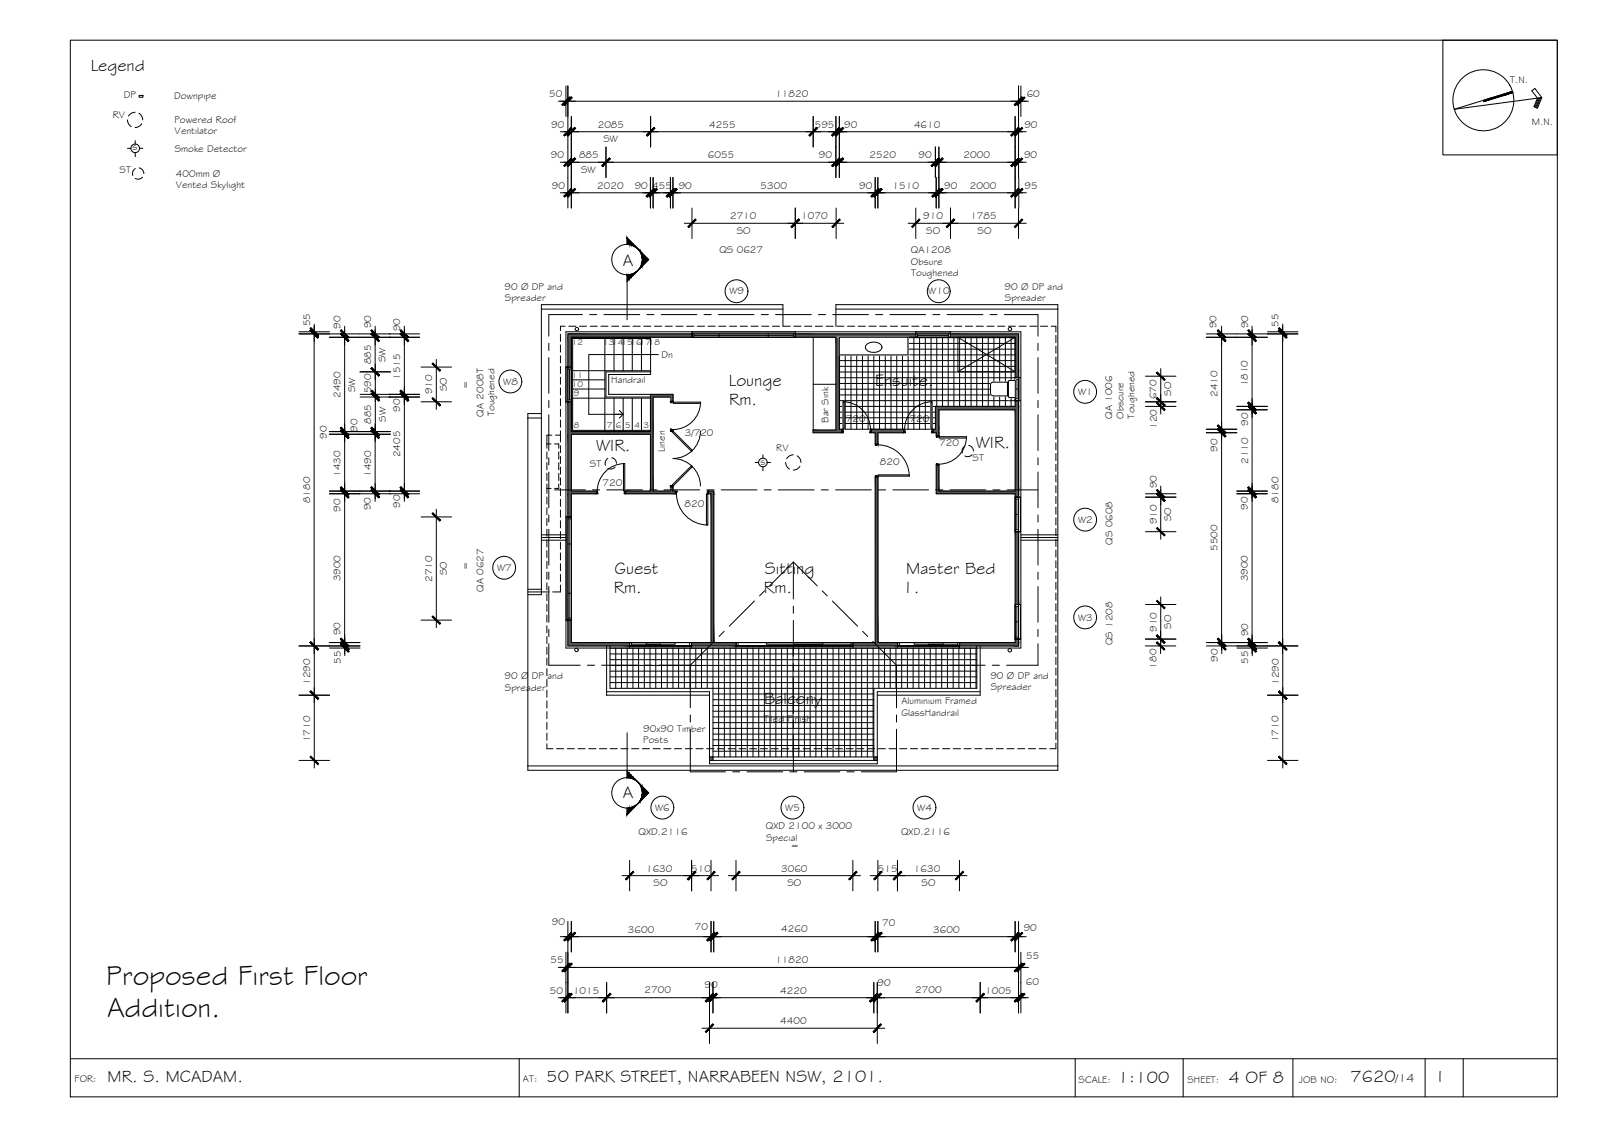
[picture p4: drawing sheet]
<svg xmlns="http://www.w3.org/2000/svg" width="420mm" height="297mm" viewBox="0 0 420 297" stroke-linecap="round" stroke-linejoin="round" font-family="sans-serif">
<defs><g id="words">
<g font-size="7.5">
<text x="27.9" y="258.3">Proposed First Floor</text>
<text x="28.1" y="266.7">Addition.</text>
</g>
<g font-size="4.5">
<text x="23.8" y="18.5">Legend</text>
<text x="163.4" y="69.8">A</text>
<text x="191.2" y="101.1">Lounge</text>
<text x="229.5" y="101.1">Ensuite.</text>
<text x="191.2" y="106.1">Rm.</text>
<text x="156.4" y="118.3">WIR.</text>
<text x="255.9" y="117.3">WIR.</text>
<text x="161" y="155.6">Rm.</text>
<text x="161.2" y="150.6">Guest</text>
<text x="200.3" y="155.6">Rm.</text>
<text x="200.6" y="150.6">Sitting</text>
<text x="236.7" y="155.5">1.</text>
<text x="237.7" y="150.5">Master Bed</text>
<text x="200.5" y="184.6">Balcony</text>
<text x="163.4" y="209.3">A</text>
<text x="28.2" y="283.6">MR. S. MCADAM.</text>
<text x="143.3" y="283.6">50 PARK STREET, NARRABEEN NSW, 2101.</text>
<text x="293.2" y="283.9">1:100</text>
<text x="322.3" y="283.9">4 OF 8</text>
<text x="354.2" y="283.8">7620</text>
<text x="377.2" y="283.7">I</text>
</g>
<text font-size="3.2" x="366" y="283.8">/14</text>
<g font-size="2.6">
<text x="396.1" y="21.6">T.N.</text>
<text x="32.5" y="25.7">DP</text>
<text x="45.7" y="26">Downpipe</text>
<text x="144.1" y="25.5">50</text>
<text x="203.4" y="25.5">11820</text>
<text x="269.3" y="25.5">60</text>
<text x="29.6" y="31">RV</text>
<text x="45.7" y="32.3">Powered Roof</text>
<text x="45.8" y="35.2">Ventilator</text>
<text x="144.5" y="33.5">90</text>
<text x="156.8" y="33.5">2085</text>
<text x="186" y="33.5">4255</text>
<text x="213.7" y="33.5">595</text>
<text x="221.4" y="33.5">90</text>
<text x="239.7" y="33.5">4610</text>
<text x="268.7" y="33.5">90</text>
<text x="401.8" y="32.8">M.N.</text>
<text x="34.8" y="39.4">s</text>
<text x="45.8" y="39.8">Smoke Detector</text>
<text x="144.5" y="41.5">90</text>
<text x="151.9" y="41.5">885</text>
<text x="158.2" y="37.3">SW</text>
<text x="185.7" y="41.5">6055</text>
<text x="214.8" y="41.5">90</text>
<text x="228.1" y="41.5">2520</text>
<text x="240.9" y="41.5">90</text>
<text x="252.7" y="41.5">2000</text>
<text x="268.6" y="41.5">90</text>
<text x="31.4" y="45.3">ST</text>
<text x="46.1" y="46.4">400mm Ø</text>
<text x="152.4" y="45.3">SW</text>
<text x="46.1" y="49.3">Vented Skylight</text>
<text x="144.8" y="49.5">90</text>
<text x="156.7" y="49.5">2020</text>
<text x="166.5" y="49.4">90</text>
<text x="171.1" y="49.5">455</text>
<text x="178" y="49.4">90</text>
<text x="199.5" y="49.5">5300</text>
<text x="225.3" y="49.4">90</text>
<text x="234.1" y="49.5">1510</text>
<text x="247.6" y="49.4">90</text>
<text x="254.4" y="49.5">2000</text>
<text x="268.7" y="49.5">95</text>
<text x="191.5" y="57.4">2710</text>
<text x="210.1" y="57.4">1070</text>
<text x="242.1" y="57.5">910</text>
<text x="254.5" y="57.4">1785</text>
<text x="193.2" y="61.3">SO</text>
<text x="242.9" y="61.3">SO</text>
<text x="256.4" y="61.3">SO</text>
<text x="188.7" y="66.5">QS 0627</text>
<text x="238.9" y="66.5">QA1208</text>
<text x="238.9" y="69.4">Obsure</text>
<text x="132.3" y="76.1">90 Ø DP and</text>
<text x="191.3" y="77.2">W9</text>
<text x="239" y="72.3">Toughened</text>
<text x="243.5" y="77.2">W10</text>
<text x="263.5" y="76.1">90 Ø DP and</text>
<text x="132.4" y="79">Spreader</text>
<text x="263.6" y="79">Spreader</text>
<text x="81.4" y="85.5" transform="rotate(-90 81.4 85.5)">55</text>
<text x="89.3" y="86.2" transform="rotate(-90 89.3 86.2)">90</text>
<text x="97.3" y="86.1" transform="rotate(-90 97.3 86.1)">90</text>
<text x="105" y="86.8" transform="rotate(-90 105 86.8)">90</text>
<text x="319.1" y="86" transform="rotate(-90 319.1 86)">90</text>
<text x="327.3" y="86.1" transform="rotate(-90 327.3 86.1)">90</text>
<text x="335.4" y="85.7" transform="rotate(-90 335.4 85.7)">55</text>
<text x="97.3" y="95.5" transform="rotate(-90 97.3 95.5)">885</text>
<text x="101.1" y="95" transform="rotate(-90 101.1 95)">SW</text>
<text x="173.5" y="93.9">Dn</text>
<text x="105" y="99.6" transform="rotate(-90 105 99.6)">1515</text>
<text x="122.9" y="101.9" transform="rotate(-90 122.9 101.9)">=</text>
<text x="132" y="100.8">W8</text>
<text x="160.3" y="100.5">Handrail</text>
<text x="327.3" y="101.3" transform="rotate(-90 327.3 101.3)">1810</text>
<text x="89.3" y="104.3" transform="rotate(-90 89.3 104.3)">2490</text>
<text x="93.1" y="102.8" transform="rotate(-90 93.1 102.8)">SW</text>
<text x="97.4" y="103.1" transform="rotate(-90 97.4 103.1)">590</text>
<text x="105" y="107.9" transform="rotate(-90 105 107.9)">90</text>
<text x="113.4" y="103.4" transform="rotate(-90 113.4 103.4)">910</text>
<text x="117.2" y="102.6" transform="rotate(-90 117.2 102.6)">SO</text>
<text x="282.7" y="103.5">W1</text>
<text x="303.3" y="104.6" transform="rotate(-90 303.3 104.6)">670</text>
<text x="307.2" y="103.8" transform="rotate(-90 307.2 103.8)">SO</text>
<text x="319.3" y="104" transform="rotate(-90 319.3 104)">2410</text>
<text x="93.7" y="113.2" transform="rotate(-90 93.7 113.2)">90</text>
<text x="97.4" y="111.1" transform="rotate(-90 97.4 111.1)">885</text>
<text x="101.2" y="110.6" transform="rotate(-90 101.2 110.6)">SW</text>
<text x="126.8" y="109.2" transform="rotate(-90 126.8 109.2)">QA 2008T</text>
<text x="129.7" y="109.1" transform="rotate(-90 129.7 109.1)">Toughened</text>
<text x="217.3" y="110.8" transform="rotate(-90 217.3 110.8)">Bar Sink</text>
<text x="221.8" y="110.6">720</text>
<text x="238.5" y="110.6">720</text>
<text x="291.7" y="109.8" transform="rotate(-90 291.7 109.8)">QA 1006</text>
<text x="294.7" y="109.8" transform="rotate(-90 294.7 109.8)">Obscure</text>
<text x="297.6" y="109.7" transform="rotate(-90 297.6 109.7)">Toughened</text>
<text x="303.4" y="112.5" transform="rotate(-90 303.4 112.5)">120</text>
<text x="327.3" y="111.7" transform="rotate(-90 327.3 111.7)">90</text>
<text x="85.7" y="115.1" transform="rotate(-90 85.7 115.1)">90</text>
<text x="105" y="119.9" transform="rotate(-90 105 119.9)">2405</text>
<text x="174.4" y="118.5" transform="rotate(-90 174.4 118.5)">Linen</text>
<text x="179.6" y="114.2">3/720</text>
<text x="203.6" y="118.1">RV</text>
<text x="246.3" y="116.9">720</text>
<text x="319.3" y="118.5" transform="rotate(-90 319.3 118.5)">90</text>
<text x="89.3" y="125.1" transform="rotate(-90 89.3 125.1)">1430</text>
<text x="97.3" y="125.1" transform="rotate(-90 97.3 125.1)">1490</text>
<text x="154.7" y="122.5">ST</text>
<text x="199.5" y="121.8">s</text>
<text x="230.8" y="122">820</text>
<text x="255.1" y="120.9">ST</text>
<text x="327.3" y="121.6" transform="rotate(-90 327.3 121.6)">2110</text>
<text x="81.3" y="131.9" transform="rotate(-90 81.3 131.9)">8180</text>
<text x="158" y="127.5">720</text>
<text x="303.4" y="128" transform="rotate(-90 303.4 128)">90</text>
<text x="335.3" y="131.9" transform="rotate(-90 335.3 131.9)">8180</text>
<text x="89.3" y="134.2" transform="rotate(-90 89.3 134.2)">90</text>
<text x="97.3" y="133.7" transform="rotate(-90 97.3 133.7)">90</text>
<text x="105" y="133.1" transform="rotate(-90 105 133.1)">90</text>
<text x="179.5" y="132.9">820</text>
<text x="282.7" y="137">W2</text>
<text x="303.4" y="137.5" transform="rotate(-90 303.4 137.5)">910</text>
<text x="307.2" y="136.7" transform="rotate(-90 307.2 136.7)">SO</text>
<text x="327.3" y="133.7" transform="rotate(-90 327.3 133.7)">90</text>
<text x="291.7" y="142.8" transform="rotate(-90 291.7 142.8)">QS 0608</text>
<text x="122.9" y="149.5" transform="rotate(-90 122.9 149.5)">=</text>
<text x="130.4" y="149.7">W7</text>
<text x="319.3" y="144.5" transform="rotate(-90 319.3 144.5)">5500</text>
<text x="89.3" y="152.4" transform="rotate(-90 89.3 152.4)">3900</text>
<text x="113.3" y="152.6" transform="rotate(-90 113.3 152.6)">2710</text>
<text x="117.2" y="150.9" transform="rotate(-90 117.2 150.9)">SO</text>
<text x="126.8" y="155.2" transform="rotate(-90 126.8 155.2)">QA 0627</text>
<text x="327.3" y="152.4" transform="rotate(-90 327.3 152.4)">3900</text>
<text x="89.3" y="166.6" transform="rotate(-90 89.3 166.6)">90</text>
<text x="282.7" y="162.7">W3</text>
<text x="303.4" y="165.7" transform="rotate(-90 303.4 165.7)">910</text>
<text x="307.2" y="164.8" transform="rotate(-90 307.2 164.8)">SO</text>
<text x="327.3" y="166.8" transform="rotate(-90 327.3 166.8)">90</text>
<text x="291.7" y="169.2" transform="rotate(-90 291.7 169.2)">QS 1208</text>
<text x="319.4" y="173.6" transform="rotate(-90 319.4 173.6)">90</text>
<text x="81.4" y="179.6" transform="rotate(-90 81.4 179.6)">1290</text>
<text x="89.4" y="174.1" transform="rotate(-90 89.4 174.1)">55</text>
<text x="132.3" y="178.1">90 Ø DP and</text>
<text x="259.7" y="178.1">90 Ø DP and</text>
<text x="303.3" y="175.3" transform="rotate(-90 303.3 175.3)">180</text>
<text x="327.3" y="174.1" transform="rotate(-90 327.3 174.1)">55</text>
<text x="335.4" y="179.6" transform="rotate(-90 335.4 179.6)">1290</text>
<text x="132.4" y="181.1">Spreader</text>
<text x="236.4" y="184.7">Aluminium Framed</text>
<text x="259.8" y="181">Spreader</text>
<text x="168.7" y="191.8">90x90 Timber</text>
<text x="200.3" y="189.2">Tiled Finish</text>
<text x="236.4" y="187.6">GlassHandrail</text>
<text x="81.3" y="194.6" transform="rotate(-90 81.3 194.6)">1710</text>
<text x="168.7" y="194.7">Posts</text>
<text x="335.3" y="194.6" transform="rotate(-90 335.3 194.6)">1710</text>
<text x="171.8" y="212.5">W6</text>
<text x="206" y="212.5">W5</text>
<text x="240.6" y="212.5">W4</text>
<text x="167.5" y="218.9">QXD.2116</text>
<text x="200.9" y="217.4">QXD 2100 x 3000</text>
<text x="200.9" y="220.4">Special</text>
<text x="236.3" y="218.9">QXD.2116</text>
<text x="207.4" y="222.6">=</text>
<text x="169.4" y="228.5">1630</text>
<text x="171.4" y="232.3">SO</text>
<text x="181.3" y="228.5">510</text>
<text x="204.9" y="228.5">3060</text>
<text x="206.5" y="232.3">SO</text>
<text x="230.2" y="228.5">515</text>
<text x="239.7" y="228.5">1630</text>
<text x="241.7" y="232.3">SO</text>
<text x="144.7" y="242.6">90</text>
<text x="164.7" y="244.5">3600</text>
<text x="182.3" y="243.8">70</text>
<text x="204.9" y="244.5">4260</text>
<text x="231.4" y="242.7">70</text>
<text x="244.7" y="244.5">3600</text>
<text x="268.5" y="244">90</text>
<text x="269.1" y="251.3">55</text>
<text x="144.4" y="252.3">55</text>
<text x="203.4" y="252.6">11820</text>
<text x="144.2" y="260.6">50</text>
<text x="150.3" y="260.5">1015</text>
<text x="169" y="260.4">2700</text>
<text x="184.8" y="259">90</text>
<text x="204.6" y="260.5">4220</text>
<text x="230.2" y="258.4">90</text>
<text x="240" y="260.4">2700</text>
<text x="258.4" y="260.5">1005</text>
<text x="269" y="258.2">60</text>
<text x="204.6" y="268.5">4400</text>
<text x="19.6" y="283.8">FOR:</text>
<text x="137.2" y="283.6">AT:</text>
<text x="282.9" y="283.9">SCALE:</text>
<text x="311.5" y="283.9">SHEET:</text>
<text x="340.7" y="283.9">JOB NO:</text>
</g>
<g font-size="2.2">
<text x="150" y="90.5">12</text>
<text x="158.2" y="90.5">131415161718</text>
<text x="150" y="101.5">10</text>
<text x="150" y="99.1">11</text>
<text x="150.5" y="103.9">9</text>
<text x="150.5" y="112.2">8</text>
<text x="159.2" y="112.2">7</text>
<text x="161.6" y="112.2">6</text>
<text x="163.9" y="112.2">5</text>
<text x="166.4" y="112.2">4</text>
<text x="168.8" y="112.2">3</text>
</g>
</g></defs>
<!-- layer: BORDER -->
<g fill="none" stroke="#000" stroke-width=".26">
<path d="M18.4 10.5h390v277.1h-390zM378.4 10.5h30v30.1h-30zM396.7 24l-15.3 4.7 23-3.1-1.8-2.4-.8 .6 1.4 1.9-.9 2.3 .9 .4 1.2-2.8M396.8 24.3l-7.6 2.3M403.5 25.7l-1 2.4M403.8 25.6l-1 2.6M404.1 25.6l-1.1 2.7M18.4 277.6h390M136.2 277.6v10M282 277.6v10M310.3 277.6v10M339.1 277.6v10"/>
<path d="M373.8 277.6v10M383.8 277.6v10"/>
<circle cx="389" cy="26.3" r="8"/>
</g>
<!-- layer: SECTION POINT -->
<g fill="#000" stroke="#000" stroke-width=".26">
<path d="M166.9 71.2l.4-.3zM166.9 64.8l.4 .4zM167.7 70.5l-.4 .4zM167.7 65.6l.3 .6zM168.5 66.4l1.6 1.7-1.6 1.6zM166.9 204.7l.4 .3zM166.9 211l.4-.3zM167.3 205l.4 .5zM168 209.8l-.3 .5zM168.5 206.2l1.6 1.7-1.6 1.6z"/>
<path d="M164.5 62.4l.5 .5v1.2zM164.5 62.4v1.7h.5z"/>
<path d="M164.5 72.1l.5-.1v1.2zM164.5 72.1v1.6l.5-.5z"/>
<path d="M165 62.9l.5 .6v.7zM165 62.9v1.2l.5 .1z"/>
<path d="M165 72l.5-.1v.8zM165 72v1.2l.5-.5z"/>
<path d="M165.5 63.5l.5 .4v.5zM165.5 63.5v.7l.5 .2z"/>
<path d="M165.5 71.9l.5-.1v.4zM165.5 71.9v.8l.5-.5z"/>
<path d="M166 63.9l.5 .7zM166 63.9v.5l.5 .2z"/>
<path d="M166 71.8l.5-.3v.2zM166 71.8v.4l.5-.5z"/>
<path d="M166.5 64.4l.4 .5zM166.5 64.4v.2l.4 .3z"/>
<path d="M166.5 71.5l.4-.3zM166.5 71.5v.2l.4-.4z"/>
<path d="M167.7 65.6l.3 .6zM167.3 65.2l.4 .5z"/>
<path d="M168 70l-.3 .5zM167.7 70.5l.3-.3z"/>
<path d="M168 65.9l.2 .3v.5zM168 65.9l.2 .8z"/>
<path d="M168.2 69.5v.5h-.2zM168 70v.2l.2-.2z"/>
<path d="M168.2 66.2l.2 1zM168.2 66.2l.2 1z"/>
<path d="M168.4 68.9v.9l-.2-.3zM168.2 69.5v.5l.2-.2z"/>
<path d="M168.4 66.3l.1 1.5zM168.4 66.3l.1 1.5z"/>
<path d="M168.5 68.4v1.3zM168.4 68.9v.9z"/>
<path d="M165 211.8l-.5 1.7 .5-.5zM164.5 211.9l.5-.1-.5 1.7z"/>
<path d="M165 202.7l-.5 1.2h.5zM164.5 202.2l.5 .5-.5 1.2z"/>
<path d="M165.5 211.7l-.5 1.3 .5-.5zM165 211.8l.5-.1-.5 1.3z"/>
<path d="M165.5 203.3l-.5 .6 .5 .1zM165 202.7l.5 .6-.5 .6z"/>
<path d="M166 211.6l-.5 .9 .5-.5zM165.5 211.7l.5-.1-.5 .9z"/>
<path d="M165.5 204l.5 .2v-.5zM165.5 203.3l.5 .4-.5 .3z"/>
<path d="M166.5 211.3l-.5 .7zM166 211.6l.5-.3-.5 .7z"/>
<path d="M166 204.2l.5 .2v-.2zM166 203.7l.5 .5h-.5z"/>
<path d="M166.9 211l-.4 .5zM166.5 211.3l.4-.3-.4 .5z"/>
<path d="M166.5 204.4l.4 .3zM166.5 204.2l.4 .5-.4-.3z"/>
<path d="M168 209.8l-.3 .5zM167.7 210.3l-.4 .4z"/>
<path d="M167.7 205.5l.3 .4zM167.7 205.4l.3 .3z"/>
<path d="M168.2 209.3l-.2 .7 .2-.2zM168.2 209.3l-.2 .7z"/>
<path d="M168 205.9l.2 .6v-.5zM168 205.7l.2 .3-.2-.1z"/>
<path d="M168.4 208.7l-.2 1.1zM168.4 208.7l-.2 1.1z"/>
<path d="M168.4 206.1l-.2 .4 .2 .5zM168.2 206l.2 .1-.2 .4z"/>
<path d="M168.5 208.2l-.1 1.4zM168.5 208.2l-.1 1.4z"/>
<path d="M168.5 206.2v1.4zM168.4 206.1v.9z"/>
</g>
<g fill="none" stroke="#000" stroke-width=".26">
<path d="M164.5 64.1v-1.7l5.6 5.7-5.6 5.6M164.5 72.1v11.7M164.5 192.1v11.8M164.5 202.2l5.6 5.7-5.6 5.6v-1.6"/>
<circle cx="164.5" cy="68.1" r="4"/>
<circle cx="164.5" cy="207.8" r="4"/>
</g>
<!-- layer: SERVICES -->
<g fill="none" stroke="#000" stroke-width=".26">
<path d="M33.4 31.4l.2 .9 .8 .9M33.4 38.9h.9M35.4 29.4l-1.1 .4-.6 .6M35.5 36.9v.9M36.4 29.7l.9 .9 .1 .8M36.5 25h1v.5h-1zM36.6 38.9h.9M37.2 32.4l-.6 .7-1.2 .3M35.5 40v1.1M35.5 44.2a1.49 1.49 0 0 0-.7 1.8M36.5 44a1.49 1.49 0 0 1 1.2 1.5M37.4 46.4a1.49 1.49 0 0 1-1.9 .4"/>
<path d="M200.1 119.2v.9M208.1 119.2l-1.2 .4-.6 .6M209.1 119.5l.6 .6 .4 1.1M253.1 116.9a1.49 1.49 0 0 0-.7 1.9M254.1 116.8a1.49 1.49 0 0 1 1.2 1.4M254.9 119.2a1.49 1.49 0 0 1-1.8 .3M159.4 120.2a1.49 1.49 0 0 0-.6 1.8M160.4 120a1.49 1.49 0 0 1 1.3 1.5M161.3 122.4a1.49 1.49 0 0 1-1.9 .4M198.1 121.3h.9M200.1 122.4v1M201.2 121.3h.9"/>
<path d="M206.1 121.2l.3 1.2 .7 .6M209.8 122.2l-.6 .7-1.1 .3"/>
<circle cx="35.5" cy="38.9" r="1.13"/>
<circle cx="151.3" cy="86.3" r=".46"/>
<circle cx="264.9" cy="86.3" r=".46"/>
<circle cx="200.1" cy="121.2" r="1.13"/>
<circle cx="151.2" cy="170.4" r=".46"/>
<circle cx="264.8" cy="170.5" r=".46"/>
</g>
<!-- layer: TILES -->
<g fill="none" stroke="#000" stroke-width=".26">
<path d="M220.1 88.5h46.1M220.1 90h46.1M220.1 91.5h46.1M220.1 93h46.1M220.1 94.5h46.1M220.1 96h46.1M220.1 97.5h46.1M220.1 99h46.1M220.2 88.4v24.1M221.7 88.4v24.1M223.2 88.4v24.1M224.7 88.4v24.1"/>
<path d="M226.2 88.4v24.1M227.7 88.4v24.1M229.2 88.4v24.1M230.7 88.4v24.1M232.2 88.4v24.1M233.7 88.4v24.1M235.2 88.4v24.1M236.7 88.4v24.1M238.2 88.4v24.1M239.7 88.4v24.1M241.2 88.4v24.1M242.7 88.4v24.1"/>
<path d="M244.2 88.4v24.1M245.7 88.4v18.1M247.2 88.4v18.1M248.7 88.4v18.1M250.2 88.4v18.1M251.7 88.4v18.1M253.2 88.4v18.1M254.7 88.4v18.1M256.2 88.4v18.1M257.7 88.4v18.1M259.2 88.4v18.1M260.7 88.4v18.1"/>
<path d="M262.2 88.4v18.1M263.7 88.4v18.1M265.2 88.4v18.1M220.1 100.5h46.1M220.1 102h46.1M220.1 103.5h46.1M220.1 105h46.1M220.1 106.5h25.2M220.1 108h25.2M220.1 109.5h25.2M220.1 111h25.2M160 169.9h96.2"/>
<path d="M160 171.4h96.2M160 172.9h96.2M160 174.4h96.2M160 176h96.2M160 177.5h96.2M160 179h96.2M161.5 169.9v10.6M163 169.9v10.6M164.5 169.9v10.6M166 169.9v10.6M167.5 169.9v10.6M169 169.9v10.6"/>
<path d="M170.5 169.9v10.6M172 169.9v10.6M173.5 169.9v10.6M175 169.9v10.6M176.5 169.9v10.6M178 169.9v10.6M179.5 169.9v10.6M181 169.9v10.6M182.5 169.9v10.6M184 169.9v10.6M185.5 169.9v10.6M187 169.9v10.6h42.2"/>
<path d="M188.5 169.9v28.6M190 169.9v28.6M191.5 169.9v28.6M193 169.9v28.6M194.5 169.9v28.6M196 169.9v28.6M197.5 169.9v28.6M199 169.9v28.6M200.5 169.9v28.6M202 169.9v28.6M203.5 169.9v28.6M205 169.9v28.6"/>
<path d="M206.5 169.9v28.6M208 169.9v28.6M209.5 169.9v28.6M211 169.9v28.6M212.5 169.9v28.6M214 169.9v28.6M215.5 169.9v28.6M217 169.9v28.6M218.5 169.9v28.6M220 169.9v28.6M221.5 169.9v28.6M223 169.9v28.6"/>
<path d="M224.5 169.9v28.6M226 169.9v28.6M227.5 169.9v28.6M229 169.9v28.6M230.5 169.9v10.6M232 169.9v10.6M233.5 169.9v10.6M235 169.9v10.6M236.5 169.9v10.6M238 169.9v10.6M239.5 169.9v10.6M241 169.9v10.6"/>
<path d="M242.5 169.9v10.6M244 169.9v10.6M245.5 169.9v10.6M247 169.9v10.6M248.5 169.9v10.6M250 169.9v10.6M251.5 169.9v10.6M253 169.9v10.6M254.5 169.9v10.6M256 169.9v10.6M187 181.9h42.2M187 183.4h42.2"/>
<path d="M187 184.9h42.2M187 186.5h42.2M187 188h42.2M187 189.5h42.2M187 191h42.2M187 192.5h42.2M187 193.9h42.2M187 195.4h42.2M187 196.9h42.2"/>
</g>
<!-- layer: EXISTING -->
<g fill="none" stroke="#000" stroke-width=".26">
<path d="M147 87.6v1.9M147 90.4v1.9M147 93.3v1.8M147 96.1v1.8M147 98.9v1.8M148.2 85.5h-1.2v1.2M149.1 85.5h1.9M152 85.5h1.8M154.8 85.5h1.8M157.6 85.5h1.9M160.4 85.5h1.9M163.2 85.5h1.9"/>
<path d="M166 85.5h1.9M168.8 85.5h1.9M171.6 85.5h1.9M174.5 85.5h1.8M177.3 85.5h1.8M180.1 85.5h1.9M182.9 85.5h1.9M185.7 85.5h1.9M188.5 85.5h1.9M191.3 85.5h1.9M194.1 85.5h1.9M197 85.5h1.8"/>
<path d="M199.8 85.5h1.8M202.6 85.5h1.9M205.4 85.5h1.9M208.2 85.5h1.9M211 85.5h1.9M213.8 85.5h1.9M216.6 85.5h1.9M219.5 85.5h1.8M222.3 85.5h1.8M225.1 85.5h1.9M227.9 85.5h1.9M230.7 85.5h1.9"/>
<path d="M233.5 85.5h1.9M236.3 85.5h1.9M239.1 85.5h1.9M242 85.5h1.8M244.8 85.5h1.8M247.6 85.5h1.9M250.4 85.5h1.9M253.2 85.5h1.9M256 85.5h1.9M258.8 85.5h1.9M261.6 85.5h1.9M264.5 85.5h1.8"/>
<path d="M267.3 85.5h1.8M270.1 85.5h1.9M272.9 85.5h1.9M275.7 85.5h1.2v1.5M276.9 87.9v1.9M276.9 90.8v1.8M276.9 93.6v1.9M276.9 96.4v1.8M276.9 99.2v1.9M143.4 116.4h1.1M143.4 118.5v1.8M144.7 114.1h-1.3v3.4"/>
<path d="M145.5 116.4h1v1.1M146.5 118.5v1.8M147 112.9v1.2h-1.3M147 101.7v1.9M147 104.5v1.9M147 107.3v1.9M147 110.1v1.9M276.9 102v1.9M276.9 104.8v1.9M276.9 107.6v1.9M276.9 110.4v1.9M276.9 113.3v1.8"/>
<path d="M276.9 116.1v1.9M276.9 118.9v1.9M143.4 128.1h1.1M143.4 121.3v1.9M143.4 124.1v1.9M143.4 126.9v2.5M143.4 130.3v1.9M143.4 133.1v1.9M143.4 135.9v1.9M143.4 138.7v1.9M146.5 126.9v1.2h-1M146.5 121.3v1.9"/>
<path d="M146.5 124.1v1.9M276.9 121.7v1.9M276.9 124.5v1.9M276.9 127.3v1.9M276.9 130.1v1.9M276.9 132.9v1.9M276.9 135.8v1.8M276.9 138.6v1.9M143.4 141.5v1.9M143.4 144.3v1.9M143.4 147.2v1.8M143.4 150v1.9"/>
<path d="M143.4 152.8v1.9M143.4 155.6v1.9M143.4 158.4v1.9M276.9 141.4v1.9M276.9 144.2v1.9M276.9 147v1.9M276.9 149.8v1.9M276.9 152.6v1.9M276.9 155.5v1.8M276.9 158.3v1.8M143.4 161.2v1.9M143.4 164.1v1.8"/>
<path d="M143.4 166.9v1.8M143.4 169.7v1.8M143.4 172.5v1.9M143.4 175.3v1.9M143.4 178.1v1.9M276.9 161.1v1.9M276.9 163.9v1.9M276.9 166.7v1.9M276.9 169.5v1.9M276.9 172.3v1.9M276.9 175.1v1.9M276.9 178v1.8"/>
<path d="M143.4 195v1.3h1.6M143.4 180.9v1.9M143.4 183.7v1.9M143.4 186.6v1.8M143.4 189.4v1.8M143.4 192.2v1.8M146 196.3h1.8M148.8 196.3h1.9M151.6 196.3h1.9M154.4 196.3h1.9M157.2 196.3h1.9M160 196.3h1.9"/>
<path d="M162.8 196.3h1.9M165.7 196.3h1.8M168.5 196.3h1.8M171.3 196.3h1.9M174.1 196.3h1.9M176.9 196.3h1.9M179.7 196.3h1.9M182.5 196.3h1.9M185.3 196.3h1.9M188.2 196.3h1.8M191 196.3h1.8M193.8 196.3h1.9"/>
<path d="M196.6 196.3h1.9M199.4 196.3h1.9M202.2 196.3h1.9M205 196.3h1.9M207.8 196.3h1.9M210.7 196.3h1.8M213.5 196.3h1.8M216.3 196.3h1.9M219.1 196.3h1.9M221.9 196.3h1.9M224.7 196.3h1.9M227.5 196.3h1.9"/>
<path d="M230.3 196.3h1.9M233.2 196.3h1.8M236 196.3h1.8M238.8 196.3h1.9M241.6 196.3h1.9M244.4 196.3h1.9M247.2 196.3h1.9M250 196.3h1.9M252.8 196.3h1.9M255.7 196.3h1.8M258.5 196.3h1.8M261.3 196.3h1.9"/>
<path d="M264.1 196.3h1.9M266.9 196.3h1.9M269.7 196.3h1.9M272.5 196.3h1.9M276.9 194.8v1.5h-1.6M276.9 180.8v1.8M276.9 183.6v1.9M276.9 186.4v1.9M276.9 189.2v1.9M276.9 192v1.9"/>
</g>
<!-- layer: NEWWORK -->
<g fill="none" stroke="#000" stroke-width=".26">
<path d="M142 81h63.3M148.4 96.2h1.5M148.9 87.5v81.8h118.2v-81.8M149 87.5h118.2M181.5 87v1.4M205.3 85.5v-5.6h-63.3v76h-3.6M208.6 87v1.4M219.2 88.4v24.3h-6v.7h7.6v-.9M219.2 81h58.2M219.2 85.5v-5.6h58.2v120.9M219.3 88.4h-69.4v24.7M220.1 88.4h46.1v18.1h-20.9v6h-25.2z"/>
<path d="M240.2 87v1.4M249.2 87v1.4M249.3 87v1.4M266.2 98.9h1.5M138.4 109.6h3.6M142 108.4h-3.6v93.5h139v-1.1M147 114.1v1.8M147 116.8v1.9M147 119.6v1.9M148.4 105.3h1.5M175.8 105.2h.7v-1.8h-5.9v9.7h-20.8M175.8 104.1h-4.5v24.6h4.5"/>
<path d="M175.8 112.8h.7M220.9 112.5v.9M228.4 112.5v.9h1.1v3h.8M228.5 112.5v.9M237 112.5v.9h-6.8v3M237.1 112.5v.9M244.6 112.5v.9h.9v.9h.8M244.7 112.5v.9M246.2 114.3v-6.9h20v21.3h-20v-6.8M266.2 105h1.5M147 122.5v1.8M147 125.3v1.8"/>
<path d="M147 128.1v1.9M147 130.9v1.9M147 133.7v1.9M147 136.5v1.9M147 139.3v1.9M148.4 135.5h1.5M156.4 128.7h-6.6v-14.9h20.8v14.9h-6.6M156.5 128.7v.7M164.1 128.7v.7M175.8 127.6h.7v1.1h.7v.7h-13.2M177.2 128.7v.7M230.3 125h-.8v43.5h-42.3v-39.8h-1.4v.7h.7v39.1h-36.7v-39.1h6.6"/>
<path d="M246.3 121.9h-.8v7.5h20.7v39.1h-36v-43.5M266.2 130.3h1.5M266.2 139.4h1.5M138.4 155.2h5.6M138.4 154.5h3.6M142 140.9h6.5M142 141.6h6.5M142 140.2h6.5M147 142.1v1.9M147 145v1.8M147 147.8v1.8M147 150.6v1.9"/>
<path d="M147 153.4v1.8h-2M266.2 158.5h1.5M267.7 140.9h9.7M267.7 141.6h9.7M267.7 140.2h9.7M148.4 162.6h1.5M159.1 169.3v13h27M160 169.3v11.2h27v18M165.1 168.5v1.4M181.4 168.5v1.4M193 168.5v1.4M193.1 168.5v.8"/>
<path d="M223.7 168.5v1.4M223.7 168.5v.8M235.4 168.5v1.4M235.4 168.5v.8M251.7 168.5l-.1 1.4M256.2 169.3v11.2h-27v18h-42.2M257.1 169.3v13h-27M266.2 167.5h1.5M159.1 181.3h27v19h44v-19h27M186.1 198.5h.9v.9h-.9zM186.1 199.4h44M229.2 198.5h.9v.9h-.9z"/>
<path d="M138.4 200.8h139"/>
</g>
<!-- layer: HATCH -->
<g fill="#545454" stroke="#545454" stroke-width=".26">
<path d="M208.6 87.5l31.6 .9v-.9zM208.6 87.5l31.6 .9h-31.6z"/>
<path d="M149 87.5l32.5 .9v-.9zM149 87.5l32.5 .9h-32.5z"/>
<path d="M249.3 87.5l17.9 .9v-.9zM249.3 87.5l17.9 .9h-17.9z"/>
<path d="M149 88.4l.9 7.8v-7.8zM149 88.4l.9 7.8h-.9z"/>
<path d="M266.3 88.4l.9 9v-9zM266.3 88.4l.9 9h-.9z"/>
<path d="M266.3 97.4l.9 1.5v-1.5zM266.3 97.4l.9 1.5h-.9z"/>
<path d="M170.6 103.4l5.9 .7v-.7zM170.6 103.4l5.9 .7h-5.9z"/>
<path d="M175.8 104.1l.7 1.1v-1.1zM175.8 104.1l.7 1.1h-.7z"/>
<path d="M266.3 105l.9 1.5v-1.5zM266.3 105l.9 1.5h-.9z"/>
<path d="M245.4 106.5l21.8 .9v-.9zM245.4 106.5l21.8 .9h-21.8z"/>
<path d="M245.4 107.4l.9 5.1v-5.1zM245.4 107.4l.9 5.1h-.9z"/>
<path d="M219.3 88.4l.9 24.1v-24.1zM219.3 88.4l.9 24.1h-.9z"/>
<path d="M219.3 112.5l1.6 .2v-.2zM219.3 112.5l1.6 .2h-1.6z"/>
<path d="M170.6 104.1l.7 9v-9zM170.6 104.1l.7 9h-.7z"/>
<path d="M149 105.3l.9 7.8v-7.8zM149 105.3l.9 7.8h-.9z"/>
<path d="M244.7 112.5l1.6 .9v-.9zM244.7 112.5l1.6 .9h-1.6z"/>
<path d="M228.5 112.5l8.6 .9v-.9zM228.5 112.5l8.6 .9h-8.6z"/>
<path d="M213.3 112.7l7.6 .7v-.7zM213.3 112.7l7.6 .7h-7.6z"/>
<path d="M149 113.1l22.3 .7v-.7zM149 113.1l22.3 .7h-22.3z"/>
<path d="M245.6 113.4l.7 .9v-.9zM245.6 113.4l.7 .9h-.7z"/>
<path d="M229.6 113.4l.7 3v-3zM229.6 113.4l.7 3h-.7z"/>
<path d="M266.3 107.4l.9 21.3v-21.3zM266.3 107.4l.9 21.3h-.9z"/>
<path d="M245.6 121.9l.7 6.8v-6.8zM245.6 121.9l.7 6.8h-.7z"/>
<path d="M175.8 127.6l.7 1.1v-1.1zM175.8 127.6l.7 1.1h-.7z"/>
<path d="M170.6 113.8l.7 14.9v-14.9zM170.6 113.8l.7 14.9h-.7z"/>
<path d="M149 113.8l.9 14.9v-14.9zM149 113.8l.9 14.9h-.9z"/>
<path d="M245.6 128.7l21.6 .7v-.7zM245.6 128.7l21.6 .7h-21.6z"/>
<path d="M185.8 128.7l1.4 .7v-.7zM185.8 128.7l1.4 .7h-1.4z"/>
<path d="M164.1 128.7l13.1 .7v-.7zM164.1 128.7l13.1 .7h-13.1z"/>
<path d="M149 128.7l7.5 .7v-.7zM149 128.7l7.5 .7h-7.5z"/>
<path d="M266.3 129.4l.9 .9v-.9zM266.3 129.4l.9 .9h-.9z"/>
<path d="M149 129.4l.9 6.1v-6.1zM149 129.4l.9 6.1h-.9z"/>
<path d="M266.3 139.4l.9 19.1v-19.1zM266.3 139.4l.9 19.1h-.9z"/>
<path d="M149 162.6l.9 5.9v-5.9zM149 162.6l.9 5.9h-.9z"/>
<path d="M266.3 167.5l.9 1v-1zM266.3 167.5l.9 1h-.9z"/>
<path d="M229.6 125l.7 43.5v-43.5zM229.6 125l.7 43.5h-.7z"/>
<path d="M186.5 129.4l.7 39.1v-39.1zM186.5 129.4l.7 39.1h-.7z"/>
<path d="M149 168.5l16.1 .8v-.8zM149 168.5l16.1 .8h-16.1z"/>
<path d="M251.7 168.5l15.5 .8v-.8zM251.7 168.5l15.5 .8h-15.5z"/>
<path d="M223.7 168.5l11.7 .8v-.8zM223.7 168.5l11.7 .8h-11.7z"/>
<path d="M181.4 168.5l11.7 .8v-.8zM181.4 168.5l11.7 .8h-11.7z"/>
<path d="M229.2 198.5l.9 .9v-.9zM229.2 198.5l.9 .9h-.9z"/>
<path d="M186.1 198.5l.9 .9v-.9zM186.1 198.5l.9 .9h-.9z"/>
</g>
<!-- layer: INSULCLAD -->
<path d="M148.4 87h119.3v82.9h-119.3z" fill="none" stroke="#000" stroke-width=".26"/>
<!-- layer: ROOFPLAN NEW -->
<g fill="none" stroke="#000" stroke-width=".26">
<path d="M143.9 90v1.9M143.9 93.7v9.4M152.8 82.5h-8.9v5.6M154.7 82.5h1.8M158.4 82.5h9.4M169.7 82.5h1.8M173.4 82.5h9.4M184.6 82.5h1.9M188.4 82.5h9.4M199.7 82.5h1.8M203.4 82.5h9.4M214.6 82.5h1.9"/>
<path d="M218.4 82.5h9.4M229.6 82.5h1.9M233.4 82.5h9.4M244.7 82.5h1.8M248.4 82.5h9.4M259.6 82.5h1.9M263.4 82.5h8.8v5.6M272.2 90v1.9M272.2 93.7v9.4M143.9 105v1.9M143.9 108.7v9.4M272.2 105v1.9"/>
<path d="M272.2 108.7v9.4M143.9 120v1.9M143.9 123.8v9.3M143.9 135v1.9M143.9 138.8v9.3M145.4 128.4h8.1M155.4 128.4h1.9M159.1 128.4h9.4M170.4 128.4h1.9M174.1 128.4h9.4M185.4 128.4h1.9M189.2 128.4h9.3"/>
<path d="M200.4 128.4h1.9M204.1 128.4h9.4M215.4 128.4h1.9M219.1 128.4h9.4M230.4 128.4h1.9M234.2 128.4h9.3M245.4 128.4h1.9M249.1 128.4h9.4M260.4 128.4h1.9M264.1 128.4h8.1M272.2 120v1.9M272.2 123.8v9.3"/>
<path d="M272.2 135v1.9M272.2 138.8v9.3M143.9 150v1.9M143.9 153.8v9.3M197.9 157.6l-6.7 6.6M200.5 154.9l-1.3 1.3M208.1 147.4v9.6M208.1 158.9v1.9M208.1 147.4l-6.2 6.2M208.1 147.4l6.2 6.2M215.7 154.9l1.3 1.3M218.3 157.6l6.6 6.6"/>
<path d="M272.2 150v1.9M272.2 153.8v9.3M143.9 165v1.9M143.9 168.8v5.6h8.3M154.1 174.4h1.8M157.8 174.4h9.4M169 174.4h1.9M172.8 174.4h8.2M181 174.4v11.2M187.3 168.2l-6.3 6.2M189.9 165.5l-1.3 1.3M208.1 162.7v9.3"/>
<path d="M208.1 173.9v1.9M208.1 177.7v9.3M226.3 165.5l1.3 1.3M228.9 168.2l6.2 6.2M235.1 174.4h8.3M235.1 174.4v11.2M245.2 174.4h1.9M249 174.4h9.4M260.3 174.4h1.8M272.2 165v1.9M272.2 168.8v5.6h-8.2M181 187.4v1.9"/>
<path d="M181 191.2v11.1h9.3M208.1 188.9v1.9M208.1 192.7v9.6M235.1 187.4v1.9M235.1 191.2v11.1h-9.2M192.2 202.3h1.8M195.9 202.3h9.4M207.1 202.3h1.9M210.9 202.3h9.4M222.2 202.3h1.8"/>
</g>
<!-- layer: STAIRS -->
<g fill="none" stroke="#000" stroke-width=".26">
<path d="M150.2 97.2h20.4M150.2 99.6h8.4M158.6 88.7v24.1M161 88.7v8.5M163.4 88.7v8.5M165.8 88.7v8.5M168.2 88.7v8.5M170.6 88.7h-20.4v24.1h20.4M170.6 97.5h-11.7v6.6h11.7M172.6 93h-18.2v15.6h9M149.9 113.1h20.7M150.2 104.4h20.4"/>
<path d="M150.2 102h8.4M161 104.4v8.4M162.4 107.6l1 1-1 1M163.4 104.4v8.4M165.8 104.4v8.4M168.2 104.4v8.4M170.6 103.4h-11v-5.2h11v-9.8h-20.8v24.7"/>
</g>
<!-- layer: MASK -->
<g fill="#fff" stroke="#fff" stroke-width=".26">
<path d="M176.3 127.2l.2-.3v.5z"/>
<path d="M176.5 126.9l4.9-4.8-4.9 5.3z"/>
<path d="M176.3 113.3l.2-.3v.5z"/>
<path d="M176.5 113l4.9 4.9-4.9-4.4z"/>
<path d="M185.3 129.4l.3 8.2v-8.2zM185.3 129.4l.3 8.2h-.3z"/>
<path d="M181.4 122.1l-4.9 5.3 4.9-4.8zM181.4 122.1l.2 .2-.2 .3z"/>
<path d="M176.5 113.5l4.9 4.9v-.5zM181.4 117.9l.2 .2-.2 .3z"/>
<path d="M176.5 105.4v.4l7.2-.4zM176.5 105.8l7.2-.4v.4z"/>
<path d="M221.1 105.3v7.2h.3zM221.1 105.3h.3v7.2z"/>
<path d="M230.3 124.5v.3l8.2-.3zM230.3 124.8l8.2-.3v.3z"/>
<path d="M246.3 114.5v.3l7.2-.3zM246.3 114.8l7.2-.3v.3z"/>
<path d="M244.5 105.3v7.2h-.4zM244.1 105.3v7.2l.4-7.2z"/>
<path d="M259.8 100.8v2.2zM259.8 100.8v2.4z"/>
<path d="M259.8 100.8v2.4zM259.8 100.8v2.4z"/>
<path d="M259.8 100.7v2.5zM259.8 100.7v2.6z"/>
<path d="M259.8 100.7v2.6zM259.8 100.7v2.6z"/>
<path d="M259.9 100.6l-.1 2.7zM259.9 100.6v2.8z"/>
<path d="M259.9 100.6v2.8zM259.9 100.5v3z"/>
<path d="M260 100.4l-.1 3.1zM260 100.4v3.1z"/>
<path d="M260 100.4v3.1zM260 100.4v3.2z"/>
<path d="M260 100.4v3.2zM260.1 100.4v3.2z"/>
<path d="M260.1 100.4v3.2zM260.1 100.3v3.4z"/>
<path d="M260.2 100.3l-.1 3.4zM260.2 100.3v3.4z"/>
<path d="M260.2 100.3v3.4zM260.3 100.2v3.5z"/>
<path d="M260.3 100.2v3.5zM260.3 100.2v3.5z"/>
<path d="M260.3 100.2v3.5zM260.4 100.2v3.6z"/>
<path d="M260.4 100.2v3.6zM260.4 100.2v3.6z"/>
<path d="M260.4 100.2v3.6zM260.5 100.2v3.6z"/>
<path d="M260.5 100.2v3.6l4-3.6zM260.5 103.8l4-3.6v3.6z"/>
<path d="M264.5 99.9v4.1zM264.5 99.9v4.1z"/>
<path d="M264.5 99.9v4.1zM264.5 99.9v4.2z"/>
<path d="M264.5 99.9v4.2zM264.5 99.9v4.2z"/>
<path d="M264.5 99.8v4.3zM264.5 99.8v4.4z"/>
<path d="M264.5 99.8v4.4zM264.6 99.8v4.4z"/>
<path d="M264.6 99.8v4.4zM264.6 99.8v4.4z"/>
<path d="M264.6 99.8v4.4zM264.7 99.8v4.4z"/>
<path d="M264.7 99.8v4.4zM264.7 99.7v4.5z"/>
<path d="M264.7 99.7v4.5l1.6-4.5zM266.3 99.7v4.5h-1.6z"/>
<path d="M220.1 88.4l18 4.6v-4.6zM220.1 88.4l18 4.6h-18z"/>
<path d="M163.9 121.5v7.2h-.4zM163.5 121.5v7.2l.4-7.2z"/>
</g>
<g fill="none" stroke="#fff" stroke-width=".26">
<path d="M220.1 88.4h18v4.6h-18zM264.7 99.7l-.2 .5h-4a.75 .75 0 0 0-.7 .7v2.1a.72 .72 0 0 0 .7 .8h4v.4M264.7 99.7h1.6v4.5h-1.6M176.3 113.3l.2-.3 5.1 5.1-.2 .3zM176.5 105.4h7.2v.4h-7.2zM221.1 105.3h.3v7.2h-.3zM244.1 105.3h.4v7.2h-.4zM246.3 114.5h7.2v.3h-7.2zM264.6 104.1l.1 .1M163.5 121.5h.4v7.2h-.4zM176.3 127.2l5.1-5.1 .2 .2-5.1 5.1zM185.3 129.4h.3v8.2h-.3z"/>
<path d="M230.3 124.5h8.2v.3h-8.2z"/>
</g>
<!-- layer: DOORS -->
<g fill="none" stroke="#000" stroke-width=".26">
<path d="M175.8 112.8h.7v.2l-.7 .1zM175.8 105.2h.7v.2l-.7 .2zM175.8 112.5l.7 .1v.2h-.7zM176.3 113.3l.2-.3 5.1 5.1-.2 .3zM176.5 105.4h7.2v.4h-7.2zM220.9 112.5h.2l.1 .9h-.3zM221.1 105.3h.3v7.2h-.3zM228.3 112.5h.2v.9h-.4zM229.6 116.4h.7v.2l-.7 .2zM237.1 112.5h.2l.1 .9h-.3zM244.1 105.3h.4v7.2h-.4zM244.5 112.5h.2v.9h-.4z"/>
<path d="M245.6 114.3h.7v.2l-.7 .1zM246.3 114.5h7.2v.3h-7.2zM156.5 128.7h.2l.1 .7h-.3zM163.5 121.5h.4v7.2h-.4zM163.9 128.7h.2v.7h-.4zM175.8 127.3l.7 .1v.2h-.7zM176.3 127.2l5.1-5.1 .2 .2-5.1 5.1zM177.2 128.7h.4l-.2 .7h-.2zM185.3 129.4h.3v8.2h-.3zM185.5 128.7h.3v.7h-.2zM229.6 124.7l.7 .1v.2h-.7zM230.3 124.5h8.2v.3h-8.2z"/>
<path d="M245.6 121.5l.7 .2v.2h-.7z"/>
</g>
<!-- layer: 0.13 -->
<path d="M183.7 113a7.2 7.2 0 0 1-7.2 7.2M183.7 105.4a7.2 7.2 0 0 1-7.2 7.2M221.1 105.3a7.2 7.2 0 0 1 7.2 7.2M230.3 116.6a8.2 8.2 0 0 1 8.2 8.2M244.5 105.3a7.2 7.2 0 0 0-7.2 7.2M253.5 114.5a7.2 7.2 0 0 1-7.2 7.2M163.8 121.5a7.2 7.2 0 0 0-7.2 7.2M176.5 120.2a7.2 7.2 0 0 1 7.2 7.2M177.4 129.4a8.2 8.2 0 0 0 8.2 8.2" fill="none" stroke="#000" stroke-width=".26"/>
<!-- layer: WORK BY OWNER -->
<path d="M213.3 88.4v24.3M213.3 100.7h6" fill="none" stroke="#000" stroke-width=".26"/>
<!-- layer: WINDOWS -->
<g fill="none" stroke="#000" stroke-width=".26">
<path d="M148.4 96.2v9.1M148.9 96.2v9.1M148.9 96.7h.9M149.4 96.7v8.1M149.8 96.2v9.1M181.5 87.5h27.1v.9h-27.1zM181.5 87h27.1M181.5 88.4h27.1M182 88h26.1M182 87.5v.9M188.6 87.5v.9M201.5 87.5v.9"/>
<path d="M208.1 87.5v.9M240.1 87h9.1M240.1 88.4h9.1M240.1 87.5h9.1M240.6 87.5v.9M240.6 88h8.1M248.7 87.5v.9M266.3 99.4h.9M266.3 98.9v6.1M266.7 99.4v5.1M267.2 98.9v6.1v-6.1M267.2 98.9h-.9v6.1h.9"/>
<path d="M148.9 104.8h.9M266.3 102h.9M266.3 104.5h.9M148.5 135.5v27.1M149 135.5h.9v27.1h-.9zM149 136h.9M149.4 136v26.1M149.9 135.5v27.1M266.2 130.3h.9v9.1h-.9zM266.2 130.3v9.1M266.2 130.8h.9M266.2 134.9h.9"/>
<path d="M266.2 138.9h.9M266.7 130.8v8.1M267.6 130.3v9.1M149 155.5h.9M149 142.6h.9M266.2 158.5h.9v9h-.9zM266.2 158.5v9M266.2 159h.9M266.7 159v8M267.6 158.5v9M149 162.1h.9M165.1 169.3h16.3h-16.3"/>
<path d="M165.1 168.5h16.3M165.6 168.9h7.7v.4h-7.7zM165.6 168.5v.8M169.4 168.5h7.7v.4h-7.7zM180.9 168.5v.8M193.1 168.5h30.6M193.6 168.5v.8M201 168.5h14.8v.4h-14.8zM208.4 168.9h14.8v.4h-14.8zM223.2 168.5v.8M223.7 169.3h-30.6h30.6M235.4 168.5h16.3"/>
<path d="M235.9 168.5v.8M239.7 168.5h7.7v.4h-7.7zM243.6 168.9h7.6v.4h-7.6zM251.2 168.5v.8M251.7 169.3h-16.3h16.3M266.2 163h.9M266.2 167h.9"/>
<circle cx="193.2" cy="76.4" r="3"/>
<circle cx="246.2" cy="76.4" r="3"/>
<circle cx="133.9" cy="100" r="3"/>
<circle cx="284.6" cy="102.7" r="3"/>
<circle cx="284.6" cy="136.2" r="3"/>
<circle cx="132.2" cy="148.8" r="3"/>
<circle cx="284.6" cy="161.9" r="3"/>
<circle cx="173.7" cy="211.7" r="3"/>
<circle cx="207.8" cy="211.7" r="3"/>
<circle cx="242.5" cy="211.7" r="3"/>
</g>
<!-- layer: WETAREA FIXTURES -->
<path d="M220.1 88.4h18v4.6h-18zM227.2 90.4a2.77 2.77 0 0 1 4.1 .4 1.85 1.85 0 0 1-2.5 1.6 1.54 1.54 0 0 1-1.8-1.8zM251.2 88.4h15v9h-15zM251.2 88.4l15 9M264.7 99.7l-.2 .3v4l.2 .2M264.7 99.7h1.6v4.5h-1.6M266.2 88.4l-15 9M264.2 100.2v3.6M264.5 100.2h-4a.75 .75 0 0 0-.7 .7v2.1a.72 .72 0 0 0 .7 .8h4" fill="none" stroke="#000" stroke-width=".26"/>
<!-- layer: DIMENSION -->
<g fill="none" stroke="#000" stroke-width=".26">
<path d="M146.4 26.5h123.3M146.9 34.5h68.4M148.4 22.5v8M148.9 22.5v32M149.8 30.5v24M158.9 38.5v8M170.6 30.5v8M211.3 34.5h9.9M213.3 30.5v8M217.2 34.5h51.9M219.2 30.5v16M220.1 30.5v16"/>
<path d="M245.3 38.5v8M246.2 38.5v16M266.2 30.5v24M267.1 22.5v24M267.7 22.5v8M146.9 50.5h26.4M146.9 42.5h122.2M169.3 50.5h8.5M170.6 46.5v8M171.3 46.5v8M173.8 50.5h95.4M175.8 46.5v8"/>
<path d="M176.5 46.5v8M179.5 58.5h41.8M181.5 54.5v8M208.6 54.5v8M219.3 54.5v8M229.5 46.5v8M230.2 46.5v8M238.2 58.5h30.9M240.2 54.5v8M245.5 46.5v8M249.3 54.5v8M267.1 54.5v8"/>
<path d="M267.2 46.5v8M78.4 87.5h31.7M78.4 87h8M82.4 85v116.4M86.4 88.4h23.7M90.4 85.5v86.4M94.4 97.5h8M98.4 85.5v14M98.4 95.5v9.9M106.1 85.5v45.9M110.4 96.2h8M114.4 94.2v13.1"/>
<path d="M300.4 98.6h8M304.4 96.6v10.7M316.4 87.5h24M316.4 88.4h16M320.4 85.5v84.9M328.4 85.5v85.9M332.4 87h8M336.4 85.5v85.9M336.4 85v4.5M86.4 113.1h16M86.4 113.8h16M94.4 103.4h15.7"/>
<path d="M94.4 104.1h15.7M98.4 102.1v29.3M110.4 105.3h8M300.4 105.3h8M300.4 106.5h8M304.4 103.3v5.2M316.4 112.5h8M316.4 113.4h8M324.4 106.5h8M324.4 107.4h8M86.4 129.4h23.7M86.4 128.7h23.7"/>
<path d="M110.4 135.5h8M114.4 133.5v31.1M300.4 129.4h8M300.4 130.3h8M300.4 139.4h8M304.4 127.4v14M324.4 129.4h8M324.4 128.7h8M300.4 158.5h8M304.4 156.5v13M78.4 169.3h16M86.4 168.5h8"/>
<path d="M86.4 169.9h8M110.4 162.6h8M300.4 167.5h8M300.4 169.3h8M304.4 165.5v5.9M316.4 168.5h16M316.4 169.3h24M320.4 166.4v5M324.4 169.9h8M328.4 167.4v4.5M336.4 167.4v34M78.4 182.3h8"/>
<path d="M78.4 199.4h8M332.4 182.3h8M332.4 199.4h8M163.1 229.6h20.3M165.1 225.6v8M179.4 229.6h9.1M181.4 225.6v8M186.5 225.6v8M191 229.6h34.7M193 225.6v8M223.7 225.6v8M228.2 229.6h9.2"/>
<path d="M230.2 225.6v8M233.4 229.6h20.2M235.4 225.6v8M251.6 225.6v8M146.4 253.6h123.3M146.9 245.6h122.2M148.4 249.6v16M148.9 241.6v24M149.8 241.6v8M159.1 257.6v8M186.1 257.6v16M186.5 241.6v8"/>
<path d="M187 257.6v8M187.2 241.6v8M229.2 257.6v8M229.5 241.6v8M230.1 257.6v16M230.2 241.6v8M257.1 257.6v8M266.2 241.6v8M267.1 241.6v24M267.7 249.6v16M146.4 261.6h123.3M184.1 269.6h48"/>
</g>
<!-- layer: 0 -->
<g fill="#000" stroke="#000" stroke-width=".26">
<path d="M147.3 27.4l.2 .2 1.8-2.2zM149.3 25.4l.2 .2-2 2z"/>
<path d="M147.8 35.4l.2 .2 1.8-2.2zM149.8 33.4l.2 .2-2 2z"/>
<path d="M149.8 25.4l-1.8 2.2 2-2zM149.8 25.4l-1.8 2.2-.2-.2z"/>
<path d="M149.8 25.4l-1.8 2.2 2-2zM149.8 25.4l-1.8 2.2-.2-.2z"/>
<path d="M150.7 33.4l-1.8 2.2 2-2zM148.7 35.4l2-2-1.8 2.2z"/>
<path d="M150.7 33.4l-1.8 2.2 2-2zM148.7 35.4l2-2-1.8 2.2z"/>
<path d="M169.5 35.4l.2 .2 1.8-2.2zM171.5 33.4l.2 .2-2 2z"/>
<path d="M171.5 33.4l-1.8 2.2 2-2zM171.5 33.4l-1.8 2.2-.2-.2z"/>
<path d="M212.2 35.4l.2 .2 1.8-2.2zM214.2 33.4l.2 .2-2 2z"/>
<path d="M212.2 35.4l.2 .2 1.8-2.2zM214.2 33.4l.2 .2-2 2z"/>
<path d="M218.1 35.4l.2 .2 1.8-2.2zM220.1 33.4l.2 .2-2 2z"/>
<path d="M220.1 33.4l-1.8 2.2 2-2zM220.1 33.4l-1.8 2.2-.2-.2z"/>
<path d="M221 33.4l-1.7 2.2 1.9-2zM219 35.4l2-2-1.7 2.2z"/>
<path d="M221 33.4l-1.7 2.2 1.9-2zM219 35.4l2-2-1.7 2.2z"/>
<path d="M265.1 35.4l.2 .2 1.8-2.2zM267.1 33.4l.2 .2-2 2z"/>
<path d="M265.1 35.4l.2 .2 1.8-2.2zM267.1 33.4l.2 .2-2 2z"/>
<path d="M266 27.4l.2 .2 1.8-2.2zM268 25.4l.2 .2-2 2z"/>
<path d="M266 27.4l.2 .2 1.8-2.2zM268 25.4l.2 .2-2 2z"/>
<path d="M268 33.4l-1.8 2.2 2-2zM268 33.4l-1.8 2.2-.2-.2z"/>
<path d="M268.6 25.4l-1.8 2.2 2-2zM266.6 27.4l2-2-1.8 2.2z"/>
<path d="M149.8 49.4l-2 2 .2 .2zM149.8 49.4l.2 .2-2 2z"/>
<path d="M147.8 43.4l.2 .2 1.8-2.2zM149.8 41.4l.2 .2-2 2z"/>
<path d="M150.7 49.4l-1.8 2.2 2-2zM148.7 51.4l2-2-1.8 2.2z"/>
<path d="M150.7 49.4l-1.8 2.2 2-2zM148.7 51.4l2-2-1.8 2.2z"/>
<path d="M150.7 41.4l-1.8 2.2 2-2zM148.7 43.4l2-2-1.8 2.2z"/>
<path d="M150.7 41.4l-1.8 2.2 2-2zM148.7 43.4l2-2-1.8 2.2z"/>
<path d="M157.8 43.4l.2 .2 1.8-2.2zM159.8 41.4l.2 .2-2 2z"/>
<path d="M159.8 41.4l-1.8 2.2 2-2zM157.8 43.4l2-2-1.8 2.2z"/>
<path d="M169.5 51.4l.2 .2 1.8-2.2zM171.5 49.4l.2 .2-2 2z"/>
<path d="M169.5 51.4l.2 .2 1.8-2.2zM171.5 49.4l.2 .2-2 2z"/>
<path d="M172.2 49.4l-2 2 .2 .2zM172.2 49.4l.2 .2-2 2z"/>
<path d="M172.2 49.4l-1.8 2.2 2-2zM172.2 49.4l-1.8 2.2-.2-.2z"/>
<path d="M174.7 51.4l.2 .2 1.8-2.2zM176.7 49.4l.2 .2-2 2z"/>
<path d="M176.7 49.4l-1.8 2.2 2-2zM176.7 49.4l-1.8 2.2-.2-.2z"/>
<path d="M177.4 49.4l-1.8 2.2 2-2zM175.4 51.4l2-2-1.8 2.2z"/>
<path d="M177.4 49.4l-1.8 2.2 2-2zM175.4 51.4l2-2-1.8 2.2z"/>
<path d="M182.4 57.4l-1.8 2.2 2-1.9zM182.4 57.4l-1.8 2.2-.2-.2z"/>
<path d="M207.5 59.4l.2 .2 1.8-2.2zM209.5 57.4l.2 .3-2 1.9z"/>
<path d="M218.1 43.4l.2 .2 1.8-2.2zM220.1 41.4l.2 .2-2 2z"/>
<path d="M218.1 43.4l.2 .2 1.8-2.2zM220.1 41.4l.2 .2-2 2z"/>
<path d="M221 41.4l-1.7 2.2 1.9-2zM219 43.4l2-2-1.7 2.2z"/>
<path d="M221 41.4l-1.7 2.2 1.9-2zM219 43.4l2-2-1.7 2.2z"/>
<path d="M228.4 51.4l.2 .2 1.8-2.2zM230.4 49.4l.2 .2-2 2z"/>
<path d="M228.4 51.4l.2 .2 1.8-2.2zM230.4 49.4l.2 .2-2 2z"/>
<path d="M231.1 49.4l-1.8 2.2 2-2zM231.1 49.4l-1.8 2.2-.2-.2z"/>
<path d="M231.1 49.4l-1.8 2.2 2-2zM231.1 49.4l-1.8 2.2-.2-.2z"/>
<path d="M241.1 57.4l-1.8 2.2 2-1.9zM241.1 57.4l-1.8 2.2-.2-.2z"/>
<path d="M244.2 43.4l.2 .2 1.8-2.2zM246.2 41.4l.3 .2-2.1 2z"/>
<path d="M244.2 43.4l.2 .2 1.8-2.2zM246.2 41.4l.3 .2-2.1 2z"/>
<path d="M244.4 51.4l.2 .2 1.8-2.2zM246.4 49.4l.2 .2-2 2z"/>
<path d="M244.4 51.4l.2 .2 1.8-2.2zM246.4 49.4l.2 .2-2 2z"/>
<path d="M247.1 49.4l-1.8 2.2 2-2zM247.1 49.4l-1.8 2.2-.2-.2z"/>
<path d="M247.1 49.4l-1.8 2.2 2-2zM247.1 49.4l-1.8 2.2-.2-.2z"/>
<path d="M247.1 41.4l-1.8 2.2 2-2zM247.1 41.4l-1.8 2.2-.2-.2z"/>
<path d="M247.1 41.4l-1.8 2.2 2-2zM247.1 41.4l-1.8 2.2-.2-.2z"/>
<path d="M248.2 59.4l.2 .2 1.8-2.2zM250.2 57.4l.2 .3-2 1.9z"/>
<path d="M250.2 57.4l-1.8 2.2 2-1.9zM250.2 57.4l-1.8 2.2-.2-.2z"/>
<path d="M265.1 51.4l.2 .2 1.8-2.2zM267.1 49.4l.2 .2-2 2z"/>
<path d="M265.1 51.4l.2 .2 1.8-2.2zM267.1 49.4l.2 .2-2 2z"/>
<path d="M265.1 43.4l.2 .2 1.8-2.2zM267.1 41.4l.2 .2-2 2z"/>
<path d="M265.1 43.4l.2 .2 1.8-2.2zM267.1 41.4l.2 .2-2 2z"/>
<path d="M266 59.4l.2 .2 1.8-2.2zM268 57.4l.2 .3-2 1.9z"/>
<path d="M268 41.4l-1.8 2.2 2-2zM268 41.4l-1.8 2.2-.2-.2z"/>
<path d="M268.1 49.4l-1.8 2.2 2-2zM266.1 51.4l2-2-1.8 2.2z"/>
<path d="M81.5 85.9l-.2 .2 2.3 1.8zM81.3 86.1l2.3 1.8-.3 .2z"/>
<path d="M81.3 86.6l2 2 .2-.2zM81.3 86.6l.2-.2 2 2z"/>
<path d="M81.3 86.6l2 2 .3-.2zM81.5 86.4l2.1 2-2.3-1.8z"/>
<path d="M89.5 86.4l-.2 .2 2.2 1.8zM89.3 86.6l2.2 1.8-.2 .2z"/>
<path d="M89.3 87.5l2 2 .2-.2zM89.5 87.3l2 2-2.2-1.8z"/>
<path d="M89.3 87.5l2 2 .2-.2zM89.5 87.3l2 2-2.2-1.8z"/>
<path d="M97.5 86.4l-.2 .2 2.2 1.8zM97.3 86.6l2.2 1.8-.2 .2z"/>
<path d="M97.5 96.4l-.2 .2 2.2 1.8zM97.3 96.6l2.2 1.8-.2 .2z"/>
<path d="M97.3 96.6l2.2 1.8-2-2zM97.3 96.6l2.2 1.8-.2 .2z"/>
<path d="M97.3 87.5l2 2 .2-.2zM97.5 87.3l2 2-2.2-1.8z"/>
<path d="M97.3 87.5l2 2 .2-.2zM97.5 87.3l2 2-2.2-1.8z"/>
<path d="M105.2 86.4l-.2 .2 2.2 1.8zM105 86.6l2.2 1.8-.3 .2z"/>
<path d="M105 87.5l1.9 2 .3-.2zM105 87.5l.2-.2 2 2z"/>
<path d="M105 87.5l1.9 2 .3-.2zM105 87.5l.2-.2 2 2z"/>
<path d="M113.3 95.3l2 2 .2-.2zM113.3 95.3l.2-.2 2 2z"/>
<path d="M303.5 97.5l-.2 .2 2.2 1.8zM303.3 97.7l2.2 1.8-.2 .3z"/>
<path d="M319.5 86.4l-.2 .2 2.2 1.8zM319.3 86.6l2.2 1.8-.2 .2z"/>
<path d="M319.3 87.5l2 2 .2-.2zM319.5 87.3l2 2-2.2-1.8z"/>
<path d="M319.3 87.5l2 2 .2-.2zM319.5 87.3l2 2-2.2-1.8z"/>
<path d="M327.5 86.4l-.2 .2 2.2 1.8zM327.3 86.6l2.2 1.8-.2 .2z"/>
<path d="M327.3 87.5l2 2 .2-.2zM327.3 87.5l.2-.2 2 2z"/>
<path d="M327.3 87.5l2 2 .2-.2zM327.3 87.5l.2-.2 2 2z"/>
<path d="M335.3 86.1l2.2 1.8-2-2zM335.3 86.1l2.2 1.8-.2 .2z"/>
<path d="M335.3 86.6l2 2 .2-.2zM335.3 86.6l.2-.2 2 2z"/>
<path d="M335.3 86.6l2 2 .2-.2zM335.3 86.6l.2-.2 2 2z"/>
<path d="M89.5 112l-.2 .2 2.2 1.8zM89.3 112.2l2.2 1.8-.2 .3z"/>
<path d="M89.5 112l-.2 .2 2.2 1.8zM89.3 112.2l2.2 1.8-.2 .3z"/>
<path d="M89.3 112.9l2 2 .2-.2zM89.5 112.7l2 2-2.2-1.8z"/>
<path d="M89.3 112.9l2 2 .2-.2zM89.5 112.7l2 2-2.2-1.8z"/>
<path d="M97.5 112l-.2 .2 2.2 1.8zM97.3 112.2l2.2 1.8-.2 .3z"/>
<path d="M97.5 112l-.2 .2 2.2 1.8zM97.3 112.2l2.2 1.8-.2 .3z"/>
<path d="M97.3 112.9l2 2 .2-.2zM97.5 112.7l2 2-2.2-1.8z"/>
<path d="M97.3 112.9l2 2 .2-.2zM97.5 112.7l2 2-2.2-1.8z"/>
<path d="M97.3 102.5l2 2 .2-.2zM97.3 102.5l.2-.2 2 2z"/>
<path d="M97.3 103.2l2 2 .2-.2zM97.3 103.2l.2-.2 2 2z"/>
<path d="M105 102.5l2.2 1.8-2-2zM105 102.5l2.2 1.8-.3 .2z"/>
<path d="M105 102.5l2.2 1.8-2-2zM105 102.5l2.2 1.8-.3 .2z"/>
<path d="M105 103.2l1.9 2 .3-.2zM105 103.2l.2-.2 2 2z"/>
<path d="M105 103.2l1.9 2 .3-.2zM105 103.2l.2-.2 2 2z"/>
<path d="M113.5 104.2l-.2 .3 2.2 1.7zM113.3 104.5l2.2 1.7-.2 .2z"/>
<path d="M303.5 104.2l-.2 .3 2.2 1.7zM303.3 104.5l2.2 1.7-.2 .2z"/>
<path d="M303.3 104.5l2 1.9 .2-.2zM303.5 104.2l2 2-2.2-1.7z"/>
<path d="M303.3 105.6l2 2 .2-.2zM303.5 105.4l2 2-2.2-1.8z"/>
<path d="M319.5 111.4l-.2 .2 2.2 1.8zM319.3 111.6l2.2 1.8-.2 .2z"/>
<path d="M319.5 111.4l-.2 .2 2.2 1.8zM319.3 111.6l2.2 1.8-.2 .2z"/>
<path d="M319.3 112.5l2 2 .2-.2zM319.5 112.3l2 2-2.2-1.8z"/>
<path d="M319.3 112.5l2 2 .2-.2zM319.5 112.3l2 2-2.2-1.8z"/>
<path d="M327.5 105.4l-.2 .2 2.2 1.8zM327.3 105.6l2.2 1.8-.2 .2z"/>
<path d="M327.5 105.4l-.2 .2 2.2 1.8zM327.3 105.6l2.2 1.8-.2 .2z"/>
<path d="M327.3 106.5l2 2 .2-.2zM327.3 106.5l.2-.2 2 2z"/>
<path d="M327.3 106.5l2 2 .2-.2zM327.3 106.5l.2-.2 2 2z"/>
<path d="M89.5 127.6l-.2 .2 2.2 1.8zM89.3 127.8l2.2 1.8-.2 .3z"/>
<path d="M89.5 127.6l-.2 .2 2.2 1.8zM89.3 127.8l2.2 1.8-.2 .3z"/>
<path d="M89.3 128.5l2 2 .2-.2zM89.5 128.3l2 2-2.2-1.8z"/>
<path d="M89.3 128.5l2 2 .2-.2zM89.5 128.3l2 2-2.2-1.8z"/>
<path d="M97.5 127.6l-.2 .2 2.2 1.8zM97.3 127.8l2.2 1.8-.2 .3z"/>
<path d="M97.5 127.6l-.2 .2 2.2 1.8zM97.3 127.8l2.2 1.8-.2 .3z"/>
<path d="M97.3 128.5l2 2 .2-.2zM97.5 128.3l2 2-2.2-1.8z"/>
<path d="M105 127.8l2.2 1.8-2-2zM105 127.8l2.2 1.8-.3 .3z"/>
<path d="M105 127.8l2.2 1.8-2-2zM105 127.8l2.2 1.8-.3 .3z"/>
<path d="M105 128.5l1.9 2 .3-.2zM105 128.5l.2-.2 2 2z"/>
<path d="M113.3 134.6l2 2 .2-.2zM113.3 134.6l.2-.2 2 2z"/>
<path d="M303.5 128.3l-.2 .2 2.2 1.8zM303.3 128.5l2.2 1.8-.2 .2z"/>
<path d="M303.5 138.3l-.2 .2 2.2 1.8zM303.3 138.5l2.2 1.8-.2 .2z"/>
<path d="M303.3 129.4l2 2.1 .2-.3zM303.5 129.2l2 2-2.2-1.8z"/>
<path d="M303.3 129.4l2 2.1 .2-.3zM303.5 129.2l2 2-2.2-1.8z"/>
<path d="M327.3 127.8l2.2 1.8-2-2zM327.3 127.8l2.2 1.8-.2 .3z"/>
<path d="M327.3 127.8l2.2 1.8-2-2zM327.3 127.8l2.2 1.8-.2 .3z"/>
<path d="M327.3 128.5l2 2 .2-.2zM327.3 128.5l.2-.2 2 2z"/>
<path d="M327.3 128.5l2 2 .2-.2zM327.3 128.5l.2-.2 2 2z"/>
<path d="M303.3 157.6l2 2 .2-.2zM303.5 157.4l2 2-2.2-1.8z"/>
<path d="M81.5 168.2l-.2 .3 2.2 1.7zM81.3 168.5l2.2 1.7-.2 .2z"/>
<path d="M81.3 168.5l2 1.9 .3-.2zM81.5 168.2l2.1 2-2.3-1.7z"/>
<path d="M89.5 167.3l-.2 .2 2.2 1.8zM89.3 167.5l2.2 1.8-.2 .3z"/>
<path d="M89.5 167.3l-.2 .2 2.2 1.8zM89.3 167.5l2.2 1.8-.2 .3z"/>
<path d="M89.5 168.2l-.2 .3 2.3 1.7zM89.3 168.5l2.3 1.7-.3 .2z"/>
<path d="M89.3 168.5l2 1.9 .2-.2zM89.5 168.2l2 2-2.2-1.7z"/>
<path d="M89.3 169l2 2 .3-.2zM89.5 168.8l2.1 2-2.3-1.8z"/>
<path d="M113.3 161.7l2.2 1.8-2-2zM113.3 161.7l2.2 1.8-.2 .2z"/>
<path d="M303.5 166.4l-.2 .3 2.2 1.7zM303.3 166.7l2.2 1.7-.2 .2z"/>
<path d="M303.5 166.4l-.2 .3 2.2 1.7zM303.3 166.7l2.2 1.7-.2 .2z"/>
<path d="M303.3 168.5l2 1.9 .2-.2zM303.5 168.2l2 2-2.2-1.7z"/>
<path d="M319.5 167.3l-.2 .2 2.2 1.8zM319.3 167.5l2.2 1.8-.2 .3z"/>
<path d="M319.5 167.3l-.2 .2 2.2 1.8zM319.3 167.5l2.2 1.8-.2 .3z"/>
<path d="M319.3 168.5l2 1.9 .2-.2zM319.5 168.2l2 2-2.2-1.7z"/>
<path d="M327.5 167.3l-.2 .2 2.2 1.8zM327.3 167.5l2.2 1.8-.2 .3z"/>
<path d="M327.5 167.3l-.2 .2 2.2 1.8zM327.3 167.5l2.2 1.8-.2 .3z"/>
<path d="M327.5 168.2l-.2 .3 2.2 1.7zM327.3 168.5l2.2 1.7-.2 .2z"/>
<path d="M327.3 168.5l2 1.9 .2-.2zM327.3 168.5l.2-.3 2 2z"/>
<path d="M327.3 169l2 2 .2-.2zM327.3 169l.2-.2 2 2z"/>
<path d="M335.5 168.2l-.2 .3 2.2 1.7zM335.3 168.5l2.2 1.7-.2 .2z"/>
<path d="M335.3 168.5l2 1.9 .2-.2zM335.3 168.5l.2-.3 2 2z"/>
<path d="M81.5 181.1l-.2 .2 2.3 1.8zM81.3 181.3l2.3 1.8-.3 .3z"/>
<path d="M81.5 198.2l-.2 .3 2.3 1.8zM81.3 198.5l2.3 1.8-.3 .2z"/>
<path d="M81.3 181.3l2 2.1 .3-.3zM81.5 181.1l2.1 2-2.3-1.8z"/>
<path d="M335.3 181.3l2.2 1.8-2-2zM335.3 181.3l2.2 1.8-.2 .3z"/>
<path d="M335.5 198.2l-.2 .3 2.2 1.8zM335.3 198.5l2.2 1.8-.2 .2z"/>
<path d="M335.3 181.3l2 2.1 .2-.3zM335.3 181.3l.2-.2 2 2z"/>
<path d="M166 228.4l-1.8 2.3 2-2zM166 228.4l-1.8 2.3-.2-.2z"/>
<path d="M182.3 228.4l-2 2.1 .2 .2zM182.3 228.4l.2 .3-2 2z"/>
<path d="M182.3 228.4l-2 2.1 .2 .2zM182.3 228.4l.2 .3-2 2z"/>
<path d="M187.4 228.4l-1.8 2.3 2-2zM187.4 228.4l-1.8 2.3-.2-.2z"/>
<path d="M193.9 228.4l-1.8 2.3 2-2zM193.9 228.4l-1.8 2.3-.2-.2z"/>
<path d="M222.6 230.5l.2 .2 1.8-2.3zM224.6 228.4l.2 .3-2 2z"/>
<path d="M231.1 228.4l-2 2.1 .2 .2zM231.1 228.4l.2 .3-2 2z"/>
<path d="M236.3 228.4l-1.8 2.3 2-2zM236.3 228.4l-1.8 2.3-.2-.2z"/>
<path d="M236.3 228.4l-1.8 2.3 2-2zM236.3 228.4l-1.8 2.3-.2-.2z"/>
<path d="M252.5 228.4l-2 2.1 .2 .2zM252.5 228.4l.2 .3-2 2z"/>
<path d="M147.3 254.5l.2 .3 1.8-2.3zM149.3 252.5l.2 .2-2 2.1z"/>
<path d="M149.8 244.4l-2 2.1 .2 .2zM149.8 244.4l.2 .3-2 2z"/>
<path d="M149.8 252.5l-1.8 2.3 2-2.1zM149.8 252.5l-1.8 2.3-.2-.3z"/>
<path d="M149.8 252.5l-1.8 2.3 2-2.1zM149.8 252.5l-1.8 2.3-.2-.3z"/>
<path d="M150.7 244.4l-1.8 2.3 2-2zM150.7 244.4l-1.8 2.3-.2-.2z"/>
<path d="M150.7 244.4l-1.8 2.3 2-2zM150.7 244.4l-1.8 2.3-.2-.2z"/>
<path d="M187.4 244.4l-2 2.1 .2 .2zM187.4 244.4l.2 .3-2 2z"/>
<path d="M187.4 244.4l-2 2.1 .2 .2zM187.4 244.4l.2 .3-2 2z"/>
<path d="M188.1 244.4l-1.8 2.3 2-2zM188.1 244.4l-1.8 2.3-.2-.2z"/>
<path d="M188.1 244.4l-1.8 2.3 2-2zM188.1 244.4l-1.8 2.3-.2-.2z"/>
<path d="M230.4 244.4l-2 2.1 .2 .2zM230.4 244.4l.2 .3-2 2z"/>
<path d="M230.4 244.4l-2 2.1 .2 .2zM230.4 244.4l.2 .3-2 2z"/>
<path d="M231.1 244.4l-1.8 2.3 2-2zM231.1 244.4l-1.8 2.3-.2-.2z"/>
<path d="M231.1 244.4l-1.8 2.3 2-2zM231.1 244.4l-1.8 2.3-.2-.2z"/>
<path d="M265.1 246.5l.2 .2 1.8-2.3zM267.1 244.4l.2 .3-2 2z"/>
<path d="M265.1 246.5l.2 .2 1.8-2.3zM267.1 244.4l.2 .3-2 2z"/>
<path d="M268 252.5l-2 2 .2 .3zM268 252.5l.2 .2-2 2.1z"/>
<path d="M268 252.5l-2 2 .2 .3zM268 252.5l.2 .2-2 2.1z"/>
<path d="M268 244.4l-1.8 2.3 2-2zM268 244.4l-1.8 2.3-.2-.2z"/>
<path d="M268.6 252.5l-1.8 2.3 2-2.1zM266.6 254.5l2-2-1.8 2.3z"/>
<path d="M147.3 262.5l.2 .2 1.8-2.3zM149.3 260.4l.2 .3-2 2z"/>
<path d="M149.8 260.4l-1.8 2.3 2-2zM149.8 260.4l-1.8 2.3-.2-.2z"/>
<path d="M149.8 260.4l-1.8 2.3 2-2zM149.8 260.4l-1.8 2.3-.2-.2z"/>
<path d="M158 262.5l.2 .2 1.8-2.3zM160 260.4l.2 .3-2 2z"/>
<path d="M160 260.4l-1.8 2.3 2-2zM160 260.4l-1.8 2.3-.2-.2z"/>
<path d="M187 260.4l-2 2.1 .2 .2zM187 260.4l.2 .3-2 2z"/>
<path d="M187 260.4l-2 2.1 .2 .2zM187 260.4l.2 .3-2 2z"/>
<path d="M187 268.4l-1.8 2.3 2-2zM187 268.4l-1.8 2.3-.2-.2z"/>
<path d="M187.9 260.4l-1.8 2.3 2-2zM185.9 262.5l2-2.1-1.8 2.3z"/>
<path d="M187.9 260.4l-1.8 2.3 2-2zM185.9 262.5l2-2.1-1.8 2.3z"/>
<path d="M228.1 262.5l.2 .2 1.8-2.3zM230.1 260.4l.2 .3-2 2z"/>
<path d="M228.1 262.5l.2 .2 1.8-2.3zM230.1 260.4l.2 .3-2 2z"/>
<path d="M231 268.4l-2 2.1 .2 .2zM231 268.4l.2 .3-2 2z"/>
<path d="M231 260.4l-1.8 2.3 2-2zM231 260.4l-1.8 2.3-.2-.2z"/>
<path d="M231 260.4l-1.8 2.3 2-2zM231 260.4l-1.8 2.3-.2-.2z"/>
<path d="M256 262.5l.2 .2 1.8-2.3zM258 260.4l.2 .3-2 2z"/>
<path d="M258 260.4l-1.8 2.3 2-2zM258 260.4l-1.8 2.3-.2-.2z"/>
<path d="M268 260.4l-2 2.1 .2 .2zM268 260.4l.2 .3-2 2z"/>
<path d="M268 260.4l-2 2.1 .2 .2zM268 260.4l.2 .3-2 2z"/>
<path d="M268.6 260.4l-1.8 2.3 2-2zM268.6 260.4l-1.8 2.3-.2-.2z"/>
</g>
<!-- layer: BORDER -->
<g fill="#000" stroke="#000" stroke-width=".26">
<path d="M389.1 26.3l1.5-.5-1.4 .8zM389.2 26.6l1.4-.8 6.1-1.8z"/>
<path d="M389.2 26.6l6.1-1.8 1.4-.8zM395.3 24.8l1.4-.8 .1 .3z"/>
</g>
<!-- layer: WINDOWS -->
<g fill="#000" stroke="#000" stroke-width=".26">
<path d="M209.5 57.4l-1.8 2.2 2-1.9zM209.5 57.4l-1.8 2.2-.2-.2z"/>
<path d="M218.2 59.4l.2 .2 1.8-2.2zM220.2 57.4l.2 .3-2 1.9z"/>
</g>
<use href="#words"/>
</svg>
